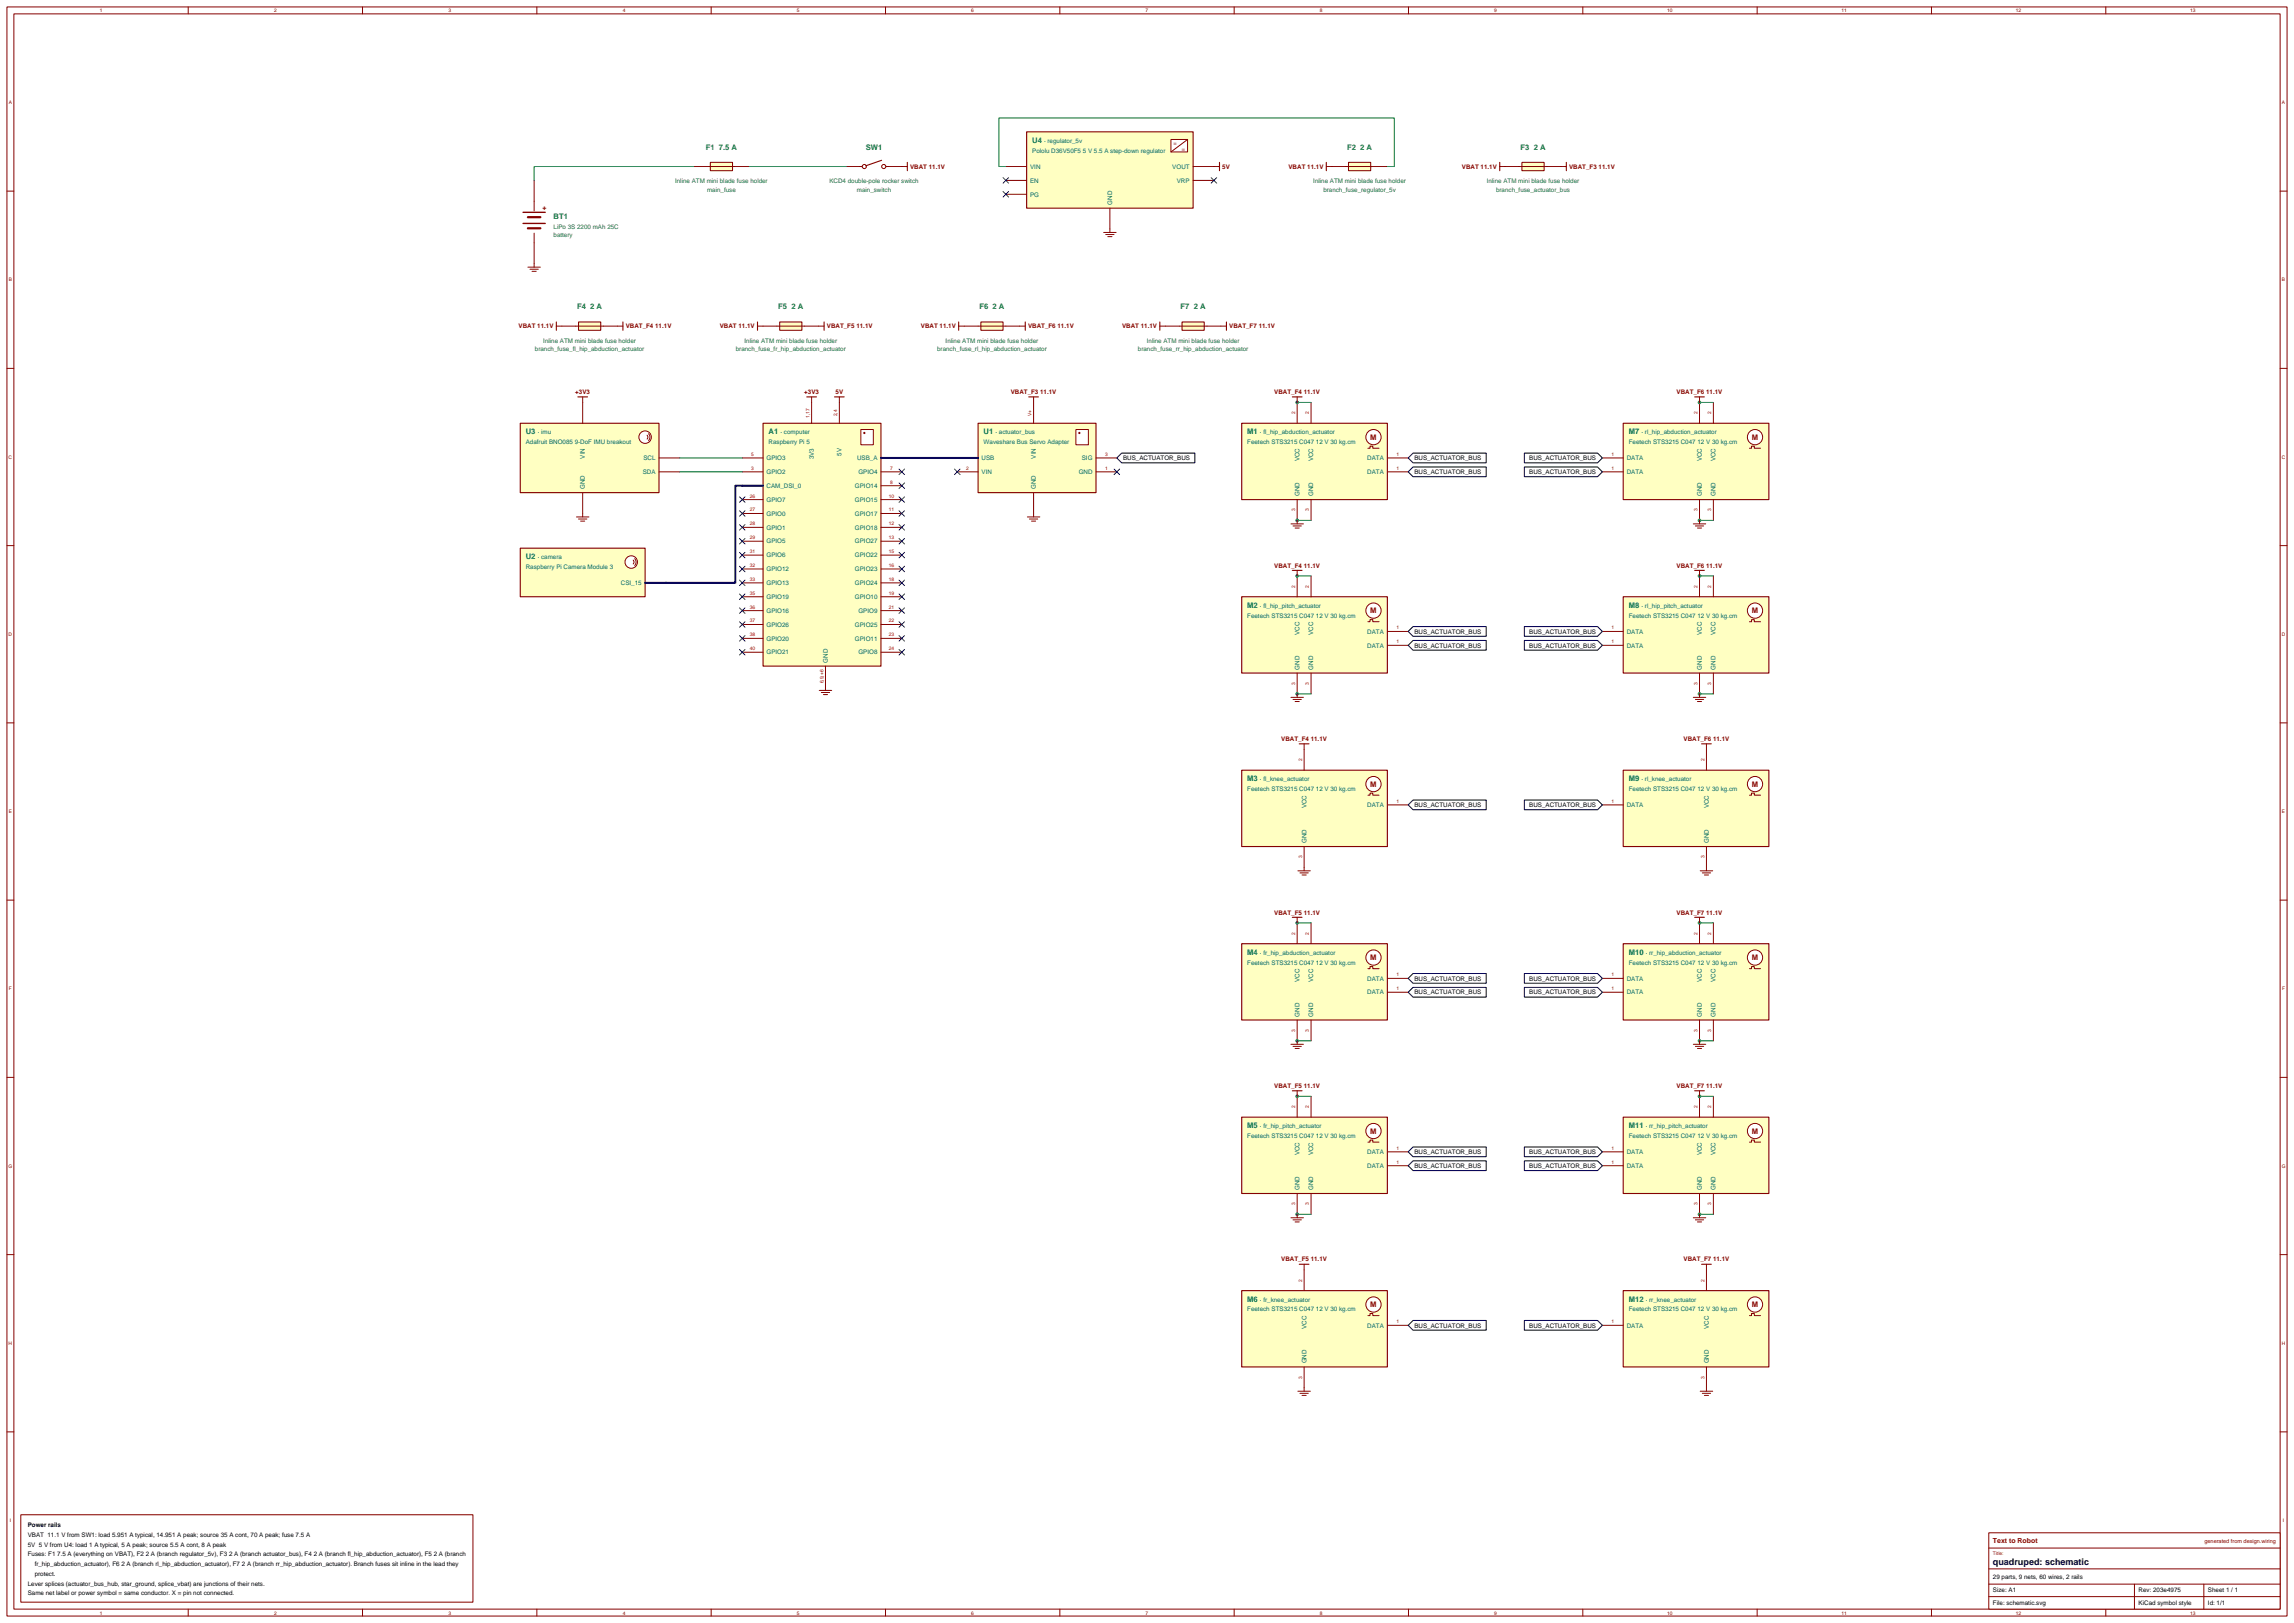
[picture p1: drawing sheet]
<svg xmlns="http://www.w3.org/2000/svg" width="1167mm" height="825mm" viewBox="0 0 1167 825" stroke-linecap="round" stroke-linejoin="round" font-family="sans-serif">
<defs><g id="words">
<text font-size="4.6" x="1014" y="796">quadruped: schematic</text>
<g font-size="3.9" fill="#006363">
<text x="359" y="76">F1 7.5 A</text>
<text x="440" y="76">SW1</text>
<text x="525" y="73">U4</text>
<text x="685" y="76">F2 2 A</text>
<text x="773" y="76">F3 2 A</text>
<text x="282" y="111">BT1</text>
<text x="294" y="157">F4 2 A</text>
<text x="396" y="157">F5 2 A</text>
<text x="498" y="157">F6 2 A</text>
<text x="600" y="157">F7 2 A</text>
<text x="267" y="221">U3</text>
<text x="391" y="221">A1</text>
<text x="500" y="221">U1</text>
<text x="634" y="221">M1</text>
<text x="828" y="221">M7</text>
<text x="267" y="284">U2</text>
<text x="634" y="309">M2</text>
<text x="828" y="309">M8</text>
<text x="634" y="397">M3</text>
<text x="828" y="397">M9</text>
<text x="634" y="485">M4</text>
<text x="828" y="485">M10</text>
<text x="634" y="574">M5</text>
<text x="828" y="574">M11</text>
<text x="634" y="662">M6</text>
<text x="828" y="662">M12</text>
</g>
<g font-size="3.9" fill="#850000">
<text x="697" y="224">M</text>
<text x="891" y="224">M</text>
<text x="697" y="312">M</text>
<text x="891" y="312">M</text>
<text x="697" y="400">M</text>
<text x="891" y="400">M</text>
<text x="697" y="488">M</text>
<text x="891" y="488">M</text>
<text x="697" y="576">M</text>
<text x="891" y="576">M</text>
<text x="697" y="665">M</text>
<text x="891" y="665">M</text>
</g>
<g font-size="3.5" fill="#850000">
<text x="276" y="107">+</text>
<text x="1014" y="785">Text to Robot</text>
</g>
<g font-size="3.2" fill="#006363">
<text x="525" y="78">Pololu D36V50F5 5 V 5.5 A step-down regulator</text>
<text x="531" y="73">· regulator_5v</text>
<text x="524" y="86">VIN</text>
<text x="596" y="86">VOUT</text>
<text x="343" y="93">Inline ATM mini blade fuse holder</text>
<text x="422" y="93">KCD4 double-pole rocker switch</text>
<text x="524" y="93">EN</text>
<text x="598" y="93">VRP</text>
<text x="668" y="93">Inline ATM mini blade fuse holder</text>
<text x="756" y="93">Inline ATM mini blade fuse holder</text>
<text x="360" y="97">main_fuse</text>
<text x="436" y="97">main_switch</text>
<text x="524" y="100">PG</text>
<text x="673" y="97">branch_fuse_regulator_5v</text>
<text x="761" y="97">branch_fuse_actuator_bus</text>
<text x="566" y="104" transform="rotate(-90 566 104)">GND</text>
<text x="282" y="116">LiPo 3S 2200 mAh 25C</text>
<text x="282" y="121">battery</text>
<text x="272" y="179">branch_fuse_fl_hip_abduction_actuator</text>
<text x="276" y="174">Inline ATM mini blade fuse holder</text>
<text x="374" y="179">branch_fuse_fr_hip_abduction_actuator</text>
<text x="379" y="174">Inline ATM mini blade fuse holder</text>
<text x="477" y="179">branch_fuse_rl_hip_abduction_actuator</text>
<text x="481" y="174">Inline ATM mini blade fuse holder</text>
<text x="579" y="179">branch_fuse_rr_hip_abduction_actuator</text>
<text x="583" y="174">Inline ATM mini blade fuse holder</text>
<text x="273" y="221">· imu</text>
<text x="397" y="221">· computer</text>
<text x="506" y="221">· actuator_bus</text>
<text x="641" y="221">· fl_hip_abduction_actuator</text>
<text x="835" y="221">· rl_hip_abduction_actuator</text>
<text x="267" y="226">Adafruit BNO085 9-DoF IMU breakout</text>
<text x="391" y="226">Raspberry Pi 5</text>
<text x="500" y="226">Waveshare Bus Servo Adapter</text>
<text x="634" y="226">Feetech STS3215 C047 12 V 30 kg.cm</text>
<text x="828" y="226">Feetech STS3215 C047 12 V 30 kg.cm</text>
<text x="297" y="233" transform="rotate(-90 297 233)">VIN</text>
<text x="327" y="234">SCL</text>
<text x="390" y="234">GPIO3</text>
<text x="414" y="234" transform="rotate(-90 414 234)">3V3</text>
<text x="428" y="232" transform="rotate(-90 428 232)">5V</text>
<text x="436" y="234">USB_A</text>
<text x="499" y="234">USB</text>
<text x="527" y="233" transform="rotate(-90 527 233)">VIN</text>
<text x="550" y="234">SIG</text>
<text x="695" y="234">DATA</text>
<text x="827" y="234">DATA</text>
<text x="661" y="235" transform="rotate(-90 661 235)">VCC</text>
<text x="668" y="235" transform="rotate(-90 668 235)">VCC</text>
<text x="865" y="235" transform="rotate(-90 865 235)">VCC</text>
<text x="872" y="235" transform="rotate(-90 872 235)">VCC</text>
<text x="327" y="241">SDA</text>
<text x="390" y="241">GPIO2</text>
<text x="437" y="241">GPIO4</text>
<text x="499" y="241">VIN</text>
<text x="549" y="241">GND</text>
<text x="695" y="241">DATA</text>
<text x="827" y="241">DATA</text>
<text x="297" y="249" transform="rotate(-90 297 249)">GND</text>
<text x="390" y="248">CAM_DSI_0</text>
<text x="435" y="248">GPIO14</text>
<text x="527" y="249" transform="rotate(-90 527 249)">GND</text>
<text x="390" y="255">GPIO7</text>
<text x="435" y="255">GPIO15</text>
<text x="661" y="252" transform="rotate(-90 661 252)">GND</text>
<text x="668" y="252" transform="rotate(-90 668 252)">GND</text>
<text x="865" y="252" transform="rotate(-90 865 252)">GND</text>
<text x="872" y="252" transform="rotate(-90 872 252)">GND</text>
<text x="390" y="262">GPIO0</text>
<text x="435" y="262">GPIO17</text>
<text x="390" y="269">GPIO1</text>
<text x="435" y="269">GPIO18</text>
<text x="390" y="276">GPIO5</text>
<text x="435" y="276">GPIO27</text>
<text x="273" y="284">· camera</text>
<text x="390" y="283">GPIO6</text>
<text x="435" y="283">GPIO22</text>
<text x="267" y="289">Raspberry Pi Camera Module 3</text>
<text x="390" y="290">GPIO12</text>
<text x="435" y="290">GPIO23</text>
<text x="316" y="297">CSI_15</text>
<text x="390" y="297">GPIO13</text>
<text x="435" y="297">GPIO24</text>
<text x="390" y="305">GPIO19</text>
<text x="435" y="305">GPIO10</text>
<text x="390" y="312">GPIO16</text>
<text x="437" y="312">GPIO9</text>
<text x="641" y="309">· fl_hip_pitch_actuator</text>
<text x="835" y="309">· rl_hip_pitch_actuator</text>
<text x="634" y="314">Feetech STS3215 C047 12 V 30 kg.cm</text>
<text x="828" y="314">Feetech STS3215 C047 12 V 30 kg.cm</text>
<text x="390" y="319">GPIO26</text>
<text x="435" y="319">GPIO25</text>
<text x="661" y="323" transform="rotate(-90 661 323)">VCC</text>
<text x="668" y="323" transform="rotate(-90 668 323)">VCC</text>
<text x="695" y="322">DATA</text>
<text x="827" y="322">DATA</text>
<text x="865" y="323" transform="rotate(-90 865 323)">VCC</text>
<text x="872" y="323" transform="rotate(-90 872 323)">VCC</text>
<text x="390" y="326">GPIO20</text>
<text x="435" y="326">GPIO11</text>
<text x="695" y="329">DATA</text>
<text x="827" y="329">DATA</text>
<text x="390" y="333">GPIO21</text>
<text x="437" y="333">GPIO8</text>
<text x="421" y="337" transform="rotate(-90 421 337)">GND</text>
<text x="661" y="340" transform="rotate(-90 661 340)">GND</text>
<text x="668" y="340" transform="rotate(-90 668 340)">GND</text>
<text x="865" y="340" transform="rotate(-90 865 340)">GND</text>
<text x="872" y="340" transform="rotate(-90 872 340)">GND</text>
<text x="641" y="397">· fl_knee_actuator</text>
<text x="835" y="397">· rl_knee_actuator</text>
<text x="634" y="402">Feetech STS3215 C047 12 V 30 kg.cm</text>
<text x="828" y="402">Feetech STS3215 C047 12 V 30 kg.cm</text>
<text x="664" y="411" transform="rotate(-90 664 411)">VCC</text>
<text x="695" y="410">DATA</text>
<text x="827" y="410">DATA</text>
<text x="869" y="411" transform="rotate(-90 869 411)">VCC</text>
<text x="664" y="429" transform="rotate(-90 664 429)">GND</text>
<text x="869" y="429" transform="rotate(-90 869 429)">GND</text>
<text x="641" y="485">· fr_hip_abduction_actuator</text>
<text x="837" y="485">· rr_hip_abduction_actuator</text>
<text x="634" y="490">Feetech STS3215 C047 12 V 30 kg.cm</text>
<text x="828" y="490">Feetech STS3215 C047 12 V 30 kg.cm</text>
<text x="661" y="499" transform="rotate(-90 661 499)">VCC</text>
<text x="668" y="499" transform="rotate(-90 668 499)">VCC</text>
<text x="695" y="499">DATA</text>
<text x="827" y="499">DATA</text>
<text x="865" y="499" transform="rotate(-90 865 499)">VCC</text>
<text x="872" y="499" transform="rotate(-90 872 499)">VCC</text>
<text x="695" y="506">DATA</text>
<text x="827" y="506">DATA</text>
<text x="661" y="517" transform="rotate(-90 661 517)">GND</text>
<text x="668" y="517" transform="rotate(-90 668 517)">GND</text>
<text x="865" y="517" transform="rotate(-90 865 517)">GND</text>
<text x="872" y="517" transform="rotate(-90 872 517)">GND</text>
<text x="641" y="574">· fr_hip_pitch_actuator</text>
<text x="837" y="574">· rr_hip_pitch_actuator</text>
<text x="634" y="579">Feetech STS3215 C047 12 V 30 kg.cm</text>
<text x="828" y="579">Feetech STS3215 C047 12 V 30 kg.cm</text>
<text x="661" y="587" transform="rotate(-90 661 587)">VCC</text>
<text x="668" y="587" transform="rotate(-90 668 587)">VCC</text>
<text x="695" y="587">DATA</text>
<text x="827" y="587">DATA</text>
<text x="865" y="587" transform="rotate(-90 865 587)">VCC</text>
<text x="872" y="587" transform="rotate(-90 872 587)">VCC</text>
<text x="695" y="594">DATA</text>
<text x="827" y="594">DATA</text>
<text x="661" y="605" transform="rotate(-90 661 605)">GND</text>
<text x="668" y="605" transform="rotate(-90 668 605)">GND</text>
<text x="865" y="605" transform="rotate(-90 865 605)">GND</text>
<text x="872" y="605" transform="rotate(-90 872 605)">GND</text>
<text x="641" y="662">· fr_knee_actuator</text>
<text x="837" y="662">· rr_knee_actuator</text>
<text x="634" y="667">Feetech STS3215 C047 12 V 30 kg.cm</text>
<text x="828" y="667">Feetech STS3215 C047 12 V 30 kg.cm</text>
<text x="664" y="676" transform="rotate(-90 664 676)">VCC</text>
<text x="695" y="675">DATA</text>
<text x="827" y="675">DATA</text>
<text x="869" y="676" transform="rotate(-90 869 676)">VCC</text>
<text x="664" y="693" transform="rotate(-90 664 693)">GND</text>
<text x="869" y="693" transform="rotate(-90 869 693)">GND</text>
</g>
<g font-size="3.2" fill="#850000">
<text x="463" y="86">VBAT 11.1V</text>
<text x="622" y="86">5V</text>
<text x="655" y="86">VBAT 11.1V</text>
<text x="743" y="86">VBAT 11.1V</text>
<text x="798" y="86">VBAT_F3 11.1V</text>
<text x="264" y="167">VBAT 11.1V</text>
<text x="318" y="167">VBAT_F4 11.1V</text>
<text x="366" y="167">VBAT 11.1V</text>
<text x="421" y="167">VBAT_F5 11.1V</text>
<text x="468" y="167">VBAT 11.1V</text>
<text x="523" y="167">VBAT_F6 11.1V</text>
<text x="571" y="167">VBAT 11.1V</text>
<text x="625" y="167">VBAT_F7 11.1V</text>
<text x="293" y="200">+3V3</text>
<text x="409" y="200">+3V3</text>
<text x="425" y="200">5V</text>
<text x="514" y="200">VBAT_F3 11.1V</text>
<text x="648" y="200">VBAT_F4 11.1V</text>
<text x="853" y="200">VBAT_F6 11.1V</text>
<text x="648" y="289">VBAT_F4 11.1V</text>
<text x="853" y="289">VBAT_F6 11.1V</text>
<text x="652" y="377">VBAT_F4 11.1V</text>
<text x="856" y="377">VBAT_F6 11.1V</text>
<text x="648" y="465">VBAT_F5 11.1V</text>
<text x="853" y="465">VBAT_F7 11.1V</text>
<text x="648" y="553">VBAT_F5 11.1V</text>
<text x="853" y="553">VBAT_F7 11.1V</text>
<text x="652" y="641">VBAT_F5 11.1V</text>
<text x="856" y="641">VBAT_F7 11.1V</text>
</g>
<g font-size="3.2">
<text x="571" y="234">BUS_ACTUATOR_BUS</text>
<text x="719" y="234">BUS_ACTUATOR_BUS</text>
<text x="778" y="234">BUS_ACTUATOR_BUS</text>
<text x="719" y="241">BUS_ACTUATOR_BUS</text>
<text x="778" y="241">BUS_ACTUATOR_BUS</text>
<text x="719" y="322">BUS_ACTUATOR_BUS</text>
<text x="778" y="322">BUS_ACTUATOR_BUS</text>
<text x="719" y="329">BUS_ACTUATOR_BUS</text>
<text x="778" y="329">BUS_ACTUATOR_BUS</text>
<text x="719" y="410">BUS_ACTUATOR_BUS</text>
<text x="778" y="410">BUS_ACTUATOR_BUS</text>
<text x="719" y="499">BUS_ACTUATOR_BUS</text>
<text x="778" y="499">BUS_ACTUATOR_BUS</text>
<text x="719" y="506">BUS_ACTUATOR_BUS</text>
<text x="778" y="506">BUS_ACTUATOR_BUS</text>
<text x="719" y="587">BUS_ACTUATOR_BUS</text>
<text x="778" y="587">BUS_ACTUATOR_BUS</text>
<text x="719" y="594">BUS_ACTUATOR_BUS</text>
<text x="778" y="594">BUS_ACTUATOR_BUS</text>
<text x="719" y="675">BUS_ACTUATOR_BUS</text>
<text x="778" y="675">BUS_ACTUATOR_BUS</text>
<text x="14" y="776">Power rails</text>
<text x="14" y="781">VBAT 11.1 V from SW1: load 5.951 A typical, 14.951 A peak; source 35 A cont, 70 A peak; fuse 7.5 A</text>
<text x="14" y="786">5V 5 V from U4: load 1 A typical, 5 A peak; source 5.5 A cont, 8 A peak</text>
<text x="14" y="791">Fuses: F1 7.5 A (everything on VBAT), F2 2 A (branch regulator_5v), F3 2 A (branch actuator_bus), F4 2 A (branch fl_hip_abduction_actuator), F5 2 A (branch</text>
<text x="18" y="796">fr_hip_abduction_actuator), F6 2 A (branch rl_hip_abduction_actuator), F7 2 A (branch rr_hip_abduction_actuator). Branch fuses sit inline in the lead they</text>
<text x="18" y="801">protect.</text>
<text x="1014" y="803">29 parts, 9 nets, 60 wires, 2 rails</text>
<text x="14" y="806">Lever splices (actuator_bus_hub, star_ground, splice_vbat) are junctions of their nets.</text>
<text x="1014" y="810">Size: A1</text>
<text x="1088" y="810">Rev: 203e4975</text>
<text x="1123" y="810">Sheet 1 / 1</text>
<text x="14" y="811">Same net label or power symbol = same conductor. X = pin not connected.</text>
<text x="1014" y="816">File: schematic.svg</text>
<text x="1088" y="816">KiCad symbol style</text>
<text x="1123" y="816">Id: 1/1</text>
</g>
<g font-size="2.8" fill="#850000">
<text x="597" y="74">=</text>
<text x="601" y="77">=</text>
<text x="1121" y="785">generated from design.wiring</text>
</g>
<g font-size="2.5" fill="#850000">
<text x="51" y="6">1</text>
<text x="139" y="6">2</text>
<text x="228" y="6">3</text>
<text x="317" y="6">4</text>
<text x="405" y="6">5</text>
<text x="494" y="6">6</text>
<text x="583" y="6">7</text>
<text x="671" y="6">8</text>
<text x="760" y="6">9</text>
<text x="848" y="6">10</text>
<text x="937" y="6">11</text>
<text x="1025" y="6">12</text>
<text x="1114" y="6">13</text>
<text x="4" y="53">A</text>
<text x="1161" y="53">A</text>
<text x="4" y="143">B</text>
<text x="1161" y="143">B</text>
<text x="4" y="233">C</text>
<text x="1160" y="233">C</text>
<text x="4" y="323">D</text>
<text x="1160" y="323">D</text>
<text x="4" y="413">E</text>
<text x="1161" y="413">E</text>
<text x="5" y="504">F</text>
<text x="1161" y="504">F</text>
<text x="4" y="594">G</text>
<text x="1160" y="594">G</text>
<text x="4" y="684">H</text>
<text x="1160" y="684">H</text>
<text x="5" y="774">I</text>
<text x="1161" y="774">I</text>
<text x="1014" y="791">Title:</text>
<text x="51" y="821">1</text>
<text x="139" y="821">2</text>
<text x="228" y="821">3</text>
<text x="317" y="821">4</text>
<text x="405" y="821">5</text>
<text x="494" y="821">6</text>
<text x="583" y="821">7</text>
<text x="671" y="821">8</text>
<text x="760" y="821">9</text>
<text x="848" y="821">10</text>
<text x="937" y="821">11</text>
<text x="1025" y="821">12</text>
<text x="1114" y="821">13</text>
</g>
<g font-size="2.5" fill="#a80000">
<text x="412" y="212" transform="rotate(-90 412 212)">1,17</text>
<text x="426" y="212" transform="rotate(-90 426 212)">2,4</text>
<text x="525" y="211" transform="rotate(-90 525 211)">V+</text>
<text x="659" y="211" transform="rotate(-90 659 211)">2</text>
<text x="666" y="211" transform="rotate(-90 666 211)">2</text>
<text x="863" y="211" transform="rotate(-90 863 211)">2</text>
<text x="870" y="211" transform="rotate(-90 870 211)">2</text>
<text x="382" y="232">5</text>
<text x="562" y="232">3</text>
<text x="710" y="232">1</text>
<text x="820" y="232">1</text>
<text x="382" y="239">3</text>
<text x="453" y="239">7</text>
<text x="491" y="239">2</text>
<text x="562" y="239">1</text>
<text x="710" y="239">1</text>
<text x="820" y="239">1</text>
<text x="453" y="246">8</text>
<text x="381" y="253">26</text>
<text x="452" y="253">10</text>
<text x="381" y="260">27</text>
<text x="452" y="260">11</text>
<text x="659" y="260" transform="rotate(-90 659 260)">3</text>
<text x="666" y="260" transform="rotate(-90 666 260)">3</text>
<text x="863" y="260" transform="rotate(-90 863 260)">3</text>
<text x="870" y="260" transform="rotate(-90 870 260)">3</text>
<text x="381" y="267">28</text>
<text x="452" y="267">12</text>
<text x="381" y="274">29</text>
<text x="452" y="274">13</text>
<text x="381" y="281">31</text>
<text x="452" y="281">15</text>
<text x="381" y="288">32</text>
<text x="452" y="288">16</text>
<text x="381" y="295">33</text>
<text x="452" y="295">18</text>
<text x="659" y="299" transform="rotate(-90 659 299)">2</text>
<text x="666" y="299" transform="rotate(-90 666 299)">2</text>
<text x="863" y="299" transform="rotate(-90 863 299)">2</text>
<text x="870" y="299" transform="rotate(-90 870 299)">2</text>
<text x="381" y="302">35</text>
<text x="452" y="302">19</text>
<text x="381" y="309">36</text>
<text x="452" y="309">21</text>
<text x="381" y="316">37</text>
<text x="452" y="316">22</text>
<text x="381" y="323">38</text>
<text x="452" y="323">23</text>
<text x="710" y="320">1</text>
<text x="820" y="320">1</text>
<text x="710" y="327">1</text>
<text x="820" y="327">1</text>
<text x="381" y="331">40</text>
<text x="452" y="331">24</text>
<text x="419" y="347" transform="rotate(-90 419 347)">6,9,+6</text>
<text x="659" y="348" transform="rotate(-90 659 348)">3</text>
<text x="666" y="348" transform="rotate(-90 666 348)">3</text>
<text x="863" y="348" transform="rotate(-90 863 348)">3</text>
<text x="870" y="348" transform="rotate(-90 870 348)">3</text>
<text x="662" y="387" transform="rotate(-90 662 387)">2</text>
<text x="867" y="387" transform="rotate(-90 867 387)">2</text>
<text x="710" y="408">1</text>
<text x="820" y="408">1</text>
<text x="662" y="436" transform="rotate(-90 662 436)">3</text>
<text x="867" y="436" transform="rotate(-90 867 436)">3</text>
<text x="659" y="475" transform="rotate(-90 659 475)">2</text>
<text x="666" y="475" transform="rotate(-90 666 475)">2</text>
<text x="863" y="475" transform="rotate(-90 863 475)">2</text>
<text x="870" y="475" transform="rotate(-90 870 475)">2</text>
<text x="710" y="496">1</text>
<text x="820" y="496">1</text>
<text x="710" y="503">1</text>
<text x="820" y="503">1</text>
<text x="659" y="525" transform="rotate(-90 659 525)">3</text>
<text x="666" y="525" transform="rotate(-90 666 525)">3</text>
<text x="863" y="525" transform="rotate(-90 863 525)">3</text>
<text x="870" y="525" transform="rotate(-90 870 525)">3</text>
<text x="659" y="563" transform="rotate(-90 659 563)">2</text>
<text x="666" y="563" transform="rotate(-90 666 563)">2</text>
<text x="863" y="563" transform="rotate(-90 863 563)">2</text>
<text x="870" y="563" transform="rotate(-90 870 563)">2</text>
<text x="710" y="585">1</text>
<text x="820" y="585">1</text>
<text x="710" y="592">1</text>
<text x="820" y="592">1</text>
<text x="659" y="613" transform="rotate(-90 659 613)">3</text>
<text x="666" y="613" transform="rotate(-90 666 613)">3</text>
<text x="863" y="613" transform="rotate(-90 863 613)">3</text>
<text x="870" y="613" transform="rotate(-90 870 613)">3</text>
<text x="662" y="652" transform="rotate(-90 662 652)">2</text>
<text x="867" y="652" transform="rotate(-90 867 652)">2</text>
<text x="710" y="673">1</text>
<text x="820" y="673">1</text>
<text x="662" y="701" transform="rotate(-90 662 701)">3</text>
<text x="867" y="701" transform="rotate(-90 867 701)">3</text>
</g>
</g></defs>
<g fill="none" stroke="#850000" stroke-width=".51">
<path d="M4 4h1159v818h-1159zM7 7h1153v811h-1153zM96 4v3M184 4v3M273 4v3M362 4v3M450 4v3M539 4v3M628 4v3M716 4v3M805 4v3M894 4v3"/>
<path d="M982 4v3M1071 4v3M4 97h3M272 92v15M1160 97h3M272 119v15M4 187h3M1160 187h3M4 277h3M1160 277h3M4 368h3M1160 368h3"/>
<path d="M4 458h3M1160 458h3M4 548h3M1160 548h3M4 638h3M1160 638h3M4 728h3M1160 728h3M96 818v4M184 818v4M273 818v4M362 818v4"/>
<path d="M450 818v4M539 818v4M628 818v4M716 818v4M805 818v4M894 818v4M982 818v4M1071 818v4"/>
</g>
<path d="M266 108h11M266 114h11" fill="none" stroke="#850000" stroke-width=".71"/>
<path d="M268 110h7M268 116h7" fill="none" stroke="#850000" stroke-width="1.1"/>
<path d="M388 215h60v124h-60z" fill="#ffffc2" stroke="#850000" stroke-width=".56"/>
<path d="M438 218h6v8h-6z" fill="#fff" stroke="#850000" stroke-width=".51"/>
<circle cx="440" cy="220" r=".6" fill="#850000"/>
<g fill="none" stroke="#850000" stroke-width=".51">
<path d="M413 205v10M427 205v10M377 240h11M377 233h11M448 240h11M448 233h11M377 247h11M377 254h11M448 247h11M448 254h11M377 261h11M377 268h11"/>
<path d="M377 275h11M448 261h11M448 268h11M448 275h11M377 282h11M377 289h11M377 296h11M448 282h11M448 289h11M448 296h11M377 303h11M377 310h11"/>
<path d="M377 317h11M448 303h11M448 310h11M448 317h11M377 325h11M377 332h11M420 339v10M448 325h11M448 332h11"/>
</g>
<path d="M448 233h11M377 247h11" fill="none" stroke="#0000c7" stroke-width="1.1"/>
<path d="M497 215h60v35h-60z" fill="#ffffc2" stroke="#850000" stroke-width=".56"/>
<path d="M547 218h7v8h-7z" fill="#fff" stroke="#850000" stroke-width=".51"/>
<circle cx="549" cy="220" r=".6" fill="#850000"/>
<path d="M526 205v10M487 240h10M487 233h10M557 240h11M557 233h11M526 250v11" fill="none" stroke="#850000" stroke-width=".51"/>
<path d="M487 233h10" fill="none" stroke="#0000c7" stroke-width="1.1"/>
<path d="M522 67h85v39h-85z" fill="#ffffc2" stroke="#850000" stroke-width=".56"/>
<path d="M595 71h9v6h-9z" fill="#fff" stroke="#850000" stroke-width=".51"/>
<path d="M604 71l-9 6M512 85h10M512 92h10M512 99h10M607 85h10M607 92h10M564 106v10" fill="none" stroke="#850000" stroke-width=".51"/>
<path d="M265 215h70v35h-70z" fill="#ffffc2" stroke="#850000" stroke-width=".56"/>
<circle cx="328" cy="222" r="3" fill="#fff" stroke="#850000" stroke-width=".51"/>
<path d="M296 205v10M329 221v1v1M330 221l1 2-1 1M335 233h11M335 240h11M296 250v11" fill="none" stroke="#850000" stroke-width=".51"/>
<path d="M265 279h63v24h-63z" fill="#ffffc2" stroke="#850000" stroke-width=".56"/>
<circle cx="321" cy="286" r="3" fill="#fff" stroke="#850000" stroke-width=".51"/>
<path d="M322 285v1v1M323 284v2v1M328 296h11" fill="none" stroke="#850000" stroke-width=".51"/>
<path d="M328 296h11" fill="none" stroke="#0000c7" stroke-width="1.1"/>
<path d="M631 215h75v39h-75z" fill="#ffffc2" stroke="#850000" stroke-width=".56"/>
<circle cx="698" cy="222" r="4" fill="#fff" stroke="#850000" stroke-width=".51"/>
<path d="M660 205v10M667 205v10M696 228h1v-1h1v1h3M706 233h10M706 240h10M660 254v11M667 254v11" fill="none" stroke="#850000" stroke-width=".51"/>
<path d="M631 303h75v39h-75z" fill="#ffffc2" stroke="#850000" stroke-width=".56"/>
<circle cx="698" cy="310" r="4" fill="#fff" stroke="#850000" stroke-width=".51"/>
<path d="M660 293v10M667 293v10M696 316h1v-1h1v1h3M706 321h10M706 328h10M660 342v11M667 342v11" fill="none" stroke="#850000" stroke-width=".51"/>
<path d="M631 392h75v38h-75z" fill="#ffffc2" stroke="#850000" stroke-width=".56"/>
<circle cx="698" cy="399" r="4" fill="#fff" stroke="#850000" stroke-width=".51"/>
<path d="M663 381v11M696 404h1v-1h1v1h3M706 409h10M663 430v11" fill="none" stroke="#850000" stroke-width=".51"/>
<path d="M631 480h75v39h-75z" fill="#ffffc2" stroke="#850000" stroke-width=".56"/>
<circle cx="698" cy="487" r="4" fill="#fff" stroke="#850000" stroke-width=".51"/>
<path d="M660 469v11M667 469v11M696 492h1v-1h1v1h3M706 497h10M660 519v10M667 519v10M706 504h10" fill="none" stroke="#850000" stroke-width=".51"/>
<path d="M631 568h75v39h-75z" fill="#ffffc2" stroke="#850000" stroke-width=".56"/>
<circle cx="698" cy="575" r="4" fill="#fff" stroke="#850000" stroke-width=".51"/>
<path d="M660 557v11M667 557v11M696 581h1v-1h1v1h3M706 586h10M706 593h10M660 607v10M667 607v10" fill="none" stroke="#850000" stroke-width=".51"/>
<path d="M631 656h75v39h-75z" fill="#ffffc2" stroke="#850000" stroke-width=".56"/>
<circle cx="698" cy="663" r="4" fill="#fff" stroke="#850000" stroke-width=".51"/>
<path d="M663 646v10M696 669h1v-1h1v1h3M706 674h10M663 695v11" fill="none" stroke="#850000" stroke-width=".51"/>
<path d="M825 215h75v39h-75z" fill="#ffffc2" stroke="#850000" stroke-width=".56"/>
<circle cx="893" cy="222" r="4" fill="#fff" stroke="#850000" stroke-width=".51"/>
<path d="M864 205v10M871 205v10M815 233h10M815 240h10M890 228h1v-1h1v1h3M864 254v11M871 254v11" fill="none" stroke="#850000" stroke-width=".51"/>
<path d="M825 303h75v39h-75z" fill="#ffffc2" stroke="#850000" stroke-width=".56"/>
<circle cx="893" cy="310" r="4" fill="#fff" stroke="#850000" stroke-width=".51"/>
<path d="M864 293v10M871 293v10M890 316h1v-1h1v1h3M815 321h10M815 328h10M864 342v11M871 342v11" fill="none" stroke="#850000" stroke-width=".51"/>
<path d="M825 392h75v38h-75z" fill="#ffffc2" stroke="#850000" stroke-width=".56"/>
<circle cx="893" cy="399" r="4" fill="#fff" stroke="#850000" stroke-width=".51"/>
<path d="M868 381v11M815 409h10M890 404h1v-1h1v1h3M868 430v11" fill="none" stroke="#850000" stroke-width=".51"/>
<path d="M825 480h75v39h-75z" fill="#ffffc2" stroke="#850000" stroke-width=".56"/>
<circle cx="893" cy="487" r="4" fill="#fff" stroke="#850000" stroke-width=".51"/>
<path d="M864 469v11M871 469v11M815 497h10M890 492h1v-1h1v1h3M815 504h10M864 519v10M871 519v10" fill="none" stroke="#850000" stroke-width=".51"/>
<path d="M825 568h75v39h-75z" fill="#ffffc2" stroke="#850000" stroke-width=".56"/>
<circle cx="893" cy="575" r="4" fill="#fff" stroke="#850000" stroke-width=".51"/>
<path d="M864 557v11M871 557v11M815 586h10M815 593h10M890 581h1v-1h1v1h3M864 607v10M871 607v10" fill="none" stroke="#850000" stroke-width=".51"/>
<path d="M825 656h75v39h-75z" fill="#ffffc2" stroke="#850000" stroke-width=".56"/>
<circle cx="893" cy="663" r="4" fill="#fff" stroke="#850000" stroke-width=".51"/>
<path d="M868 646v10M815 674h10M890 669h1v-1h1v1h3M868 695v11" fill="none" stroke="#850000" stroke-width=".51"/>
<g fill="#fff" stroke="#850000" stroke-width=".51">
<circle cx="440" cy="85" r="1.1"/>
<circle cx="449" cy="85" r="1.1"/>
</g>
<path d="M448 81l-8 3" fill="none" stroke="#850000" stroke-width=".56"/>
<path d="M430 85h9M450 85h9" fill="none" stroke="#850000" stroke-width=".51"/>
<path d="M361 83h12v4h-12z" fill="#ffffc2" stroke="#850000" stroke-width=".53"/>
<path d="M353 85h28" fill="none" stroke="#850000" stroke-width=".51"/>
<path d="M686 83h11v4h-11z" fill="#ffffc2" stroke="#850000" stroke-width=".53"/>
<path d="M677 85h29" fill="none" stroke="#850000" stroke-width=".51"/>
<path d="M774 83h11v4h-11z" fill="#ffffc2" stroke="#850000" stroke-width=".53"/>
<path d="M766 85h28" fill="none" stroke="#850000" stroke-width=".51"/>
<path d="M294 164h12v4h-12z" fill="#ffffc2" stroke="#850000" stroke-width=".53"/>
<path d="M286 166h28" fill="none" stroke="#850000" stroke-width=".51"/>
<path d="M397 164h11v4h-11z" fill="#ffffc2" stroke="#850000" stroke-width=".53"/>
<path d="M388 166h28" fill="none" stroke="#850000" stroke-width=".51"/>
<path d="M499 164h11v4h-11z" fill="#ffffc2" stroke="#850000" stroke-width=".53"/>
<path d="M490 166h29" fill="none" stroke="#850000" stroke-width=".51"/>
<path d="M601 164h11v4h-11z" fill="#ffffc2" stroke="#850000" stroke-width=".53"/>
<path d="M593 166h28" fill="none" stroke="#850000" stroke-width=".51"/>
<path d="M660 205h7" fill="none" stroke="#008500" stroke-width=".51"/>
<circle cx="660" cy="205" r=".9" fill="#008500"/>
<path d="M660 265h7" fill="none" stroke="#008500" stroke-width=".51"/>
<circle cx="660" cy="265" r=".9" fill="#008500"/>
<path d="M660 293h7" fill="none" stroke="#008500" stroke-width=".51"/>
<circle cx="660" cy="293" r=".9" fill="#008500"/>
<path d="M660 353h7" fill="none" stroke="#008500" stroke-width=".51"/>
<circle cx="660" cy="353" r=".9" fill="#008500"/>
<path d="M660 469h7" fill="none" stroke="#008500" stroke-width=".51"/>
<circle cx="660" cy="469" r=".9" fill="#008500"/>
<path d="M660 529h7" fill="none" stroke="#008500" stroke-width=".51"/>
<circle cx="660" cy="529" r=".9" fill="#008500"/>
<path d="M660 557h7" fill="none" stroke="#008500" stroke-width=".51"/>
<circle cx="660" cy="557" r=".9" fill="#008500"/>
<path d="M660 617h7" fill="none" stroke="#008500" stroke-width=".51"/>
<circle cx="660" cy="617" r=".9" fill="#008500"/>
<path d="M864 205h7" fill="none" stroke="#008500" stroke-width=".51"/>
<circle cx="864" cy="205" r=".9" fill="#008500"/>
<path d="M864 265h7" fill="none" stroke="#008500" stroke-width=".51"/>
<circle cx="864" cy="265" r=".9" fill="#008500"/>
<path d="M864 293h7" fill="none" stroke="#008500" stroke-width=".51"/>
<circle cx="864" cy="293" r=".9" fill="#008500"/>
<path d="M864 353h7" fill="none" stroke="#008500" stroke-width=".51"/>
<circle cx="864" cy="353" r=".9" fill="#008500"/>
<path d="M864 469h7" fill="none" stroke="#008500" stroke-width=".51"/>
<circle cx="864" cy="469" r=".9" fill="#008500"/>
<path d="M864 529h7" fill="none" stroke="#008500" stroke-width=".51"/>
<circle cx="864" cy="529" r=".9" fill="#008500"/>
<path d="M864 557h7" fill="none" stroke="#008500" stroke-width=".51"/>
<circle cx="864" cy="557" r=".9" fill="#008500"/>
<path d="M864 617h7" fill="none" stroke="#008500" stroke-width=".51"/>
<circle cx="864" cy="617" r=".9" fill="#008500"/>
<g fill="none" stroke="#850000" stroke-width=".51">
<path d="M268 136h7M270 137h4M271 138h2M272 134v2M413 202v3M427 202v3M526 202v3M522 263h7M524 264h4M525 265h2M526 261v2M417 351h6"/>
<path d="M418 352h4M419 353h2M420 349v2"/>
</g>
<path d="M410 202h5M424 202h5M523 202h5" fill="none" stroke="#850000" stroke-width=".56"/>
<g fill="none" stroke="#0000c7" stroke-width=".51">
<path d="M457 238l3 3M460 238l-3 3M485 238l3 3M488 238l-3 3M567 238l2 3M569 238l-2 3M376 253l3 2M376 260l3 2M379 253l-3 2M379 260l-3 2M457 246l3 2M457 253l3 2"/>
<path d="M457 260l3 2M460 246l-3 2M460 253l-3 2M460 260l-3 2M376 267l3 3M376 274l3 3M379 267l-3 3M379 274l-3 3M457 267l3 3M457 274l3 3M460 267l-3 3M460 274l-3 3"/>
<path d="M376 281l3 3M376 288l3 3M376 295l3 3M379 281l-3 3M379 288l-3 3M379 295l-3 3M457 281l3 3M457 288l3 3M457 295l3 3M460 281l-3 3M460 288l-3 3M460 295l-3 3"/>
<path d="M376 302l3 3M376 309l3 3M376 316l3 3M379 302l-3 3M379 309l-3 3M379 316l-3 3M457 302l3 3M457 309l3 3M457 316l3 3M460 302l-3 3M460 309l-3 3M460 316l-3 3"/>
<path d="M376 323l3 3M376 330l3 3M379 323l-3 3M379 330l-3 3M457 323l3 3M457 330l3 3M460 323l-3 3M460 330l-3 3"/>
</g>
<path d="M568 233l2-3h38v5h-38z" fill="#fff" stroke="#000" stroke-width=".51"/>
<path d="M510 90l3 3M510 97l3 3M513 90l-3 3M513 97l-3 3M616 90l3 3M619 90l-3 3" fill="none" stroke="#0000c7" stroke-width=".51"/>
<path d="M617 85h3M561 118h7M562 119h5M564 116v2M563 120h3M296 202v3M293 263h7M294 264h4M295 265h2M296 261v2" fill="none" stroke="#850000" stroke-width=".51"/>
<path d="M620 83v4M294 202h5" fill="none" stroke="#850000" stroke-width=".56"/>
<path d="M716 233l3-3h37v5h-37z" fill="#fff" stroke="#000" stroke-width=".51"/>
<path d="M660 202v3M657 266h6M658 267h4M659 268h2M660 265v1" fill="none" stroke="#850000" stroke-width=".51"/>
<path d="M657 202h5" fill="none" stroke="#850000" stroke-width=".56"/>
<g fill="#fff" stroke="#000" stroke-width=".51">
<path d="M716 240l3-3h37v5h-37z"/>
<path d="M716 321l3-2h37v4h-37z"/>
</g>
<path d="M660 290v3M657 355h6M658 356h4M659 357h2M660 353v2" fill="none" stroke="#850000" stroke-width=".51"/>
<path d="M657 290h5" fill="none" stroke="#850000" stroke-width=".56"/>
<g fill="#fff" stroke="#000" stroke-width=".51">
<path d="M716 328l3-2h37v5h-37z"/>
<path d="M716 409l3-2h37v5h-37z"/>
</g>
<path d="M663 378v3M660 443h6M661 444h4M662 445h2M663 441v2" fill="none" stroke="#850000" stroke-width=".51"/>
<path d="M661 378h5" fill="none" stroke="#850000" stroke-width=".56"/>
<path d="M716 497l3-2h37v5h-37z" fill="#fff" stroke="#000" stroke-width=".51"/>
<path d="M660 466v3M657 531h6M658 532h4M659 533h2M660 529v2" fill="none" stroke="#850000" stroke-width=".51"/>
<path d="M657 466h5" fill="none" stroke="#850000" stroke-width=".56"/>
<g fill="#fff" stroke="#000" stroke-width=".51">
<path d="M716 504l3-2h37v5h-37z"/>
<path d="M716 586l3-3h37v5h-37z"/>
</g>
<path d="M660 555v2M657 619h6M660 617v2M658 620h4M659 621h2" fill="none" stroke="#850000" stroke-width=".51"/>
<path d="M657 555h5" fill="none" stroke="#850000" stroke-width=".56"/>
<g fill="#fff" stroke="#000" stroke-width=".51">
<path d="M719 590h37v5h-37l-3-2z"/>
<path d="M716 674l3-3h37v5h-37z"/>
</g>
<path d="M663 643v3M660 707h6M661 708h4M662 709h2M663 706v1" fill="none" stroke="#850000" stroke-width=".51"/>
<path d="M661 643h5" fill="none" stroke="#850000" stroke-width=".56"/>
<path d="M775 230h37l3 3-3 2h-37z" fill="#fff" stroke="#000" stroke-width=".51"/>
<path d="M864 202v3M861 266h6M862 267h4M863 268h2M864 265v1" fill="none" stroke="#850000" stroke-width=".51"/>
<path d="M862 202h5" fill="none" stroke="#850000" stroke-width=".56"/>
<g fill="#fff" stroke="#000" stroke-width=".51">
<path d="M775 237h37l3 3-3 2h-37z"/>
<path d="M775 319h37l3 2-3 2h-37z"/>
</g>
<path d="M864 290v3M861 355h6M862 356h4M863 357h2M864 353v2" fill="none" stroke="#850000" stroke-width=".51"/>
<path d="M862 290h5" fill="none" stroke="#850000" stroke-width=".56"/>
<g fill="#fff" stroke="#000" stroke-width=".51">
<path d="M775 326h37l3 2-3 3h-37z"/>
<path d="M775 407h37l3 2-3 3h-37z"/>
</g>
<path d="M868 378v3M865 443h6M866 444h4M867 445h2M868 441v2" fill="none" stroke="#850000" stroke-width=".51"/>
<path d="M865 378h5" fill="none" stroke="#850000" stroke-width=".56"/>
<path d="M775 495h37l3 2-3 3h-37z" fill="#fff" stroke="#000" stroke-width=".51"/>
<path d="M864 466v3M861 531h6M862 532h4M863 533h2M864 529v2" fill="none" stroke="#850000" stroke-width=".51"/>
<path d="M862 466h5" fill="none" stroke="#850000" stroke-width=".56"/>
<g fill="#fff" stroke="#000" stroke-width=".51">
<path d="M775 502h37l3 2-3 3h-37z"/>
<path d="M775 583h37l3 3-3 2h-37z"/>
</g>
<path d="M864 555v2M861 619h6M864 617v2M862 620h4M863 621h2" fill="none" stroke="#850000" stroke-width=".51"/>
<path d="M862 555h5" fill="none" stroke="#850000" stroke-width=".56"/>
<g fill="#fff" stroke="#000" stroke-width=".51">
<path d="M775 590h37l3 3-3 2h-37z"/>
<path d="M775 671h37l3 3-3 2h-37z"/>
</g>
<g fill="none" stroke="#850000" stroke-width=".51">
<path d="M459 85h2M675 85h2M763 85h3M794 85h3M283 166h3M314 166h3M385 166h3M416 166h3M488 166h2M519 166h2M590 166h3M621 166h3"/>
<path d="M868 643v3M865 707h6M866 708h4M867 709h2M868 706v1"/>
</g>
<g fill="none" stroke="#850000" stroke-width=".56">
<path d="M461 83v4M675 83v4M763 83v4M797 83v4M283 164v4M317 164v4M385 164v4M419 164v4M488 164v4M521 164v4M590 164v4M624 164v4"/>
<path d="M865 643h5"/>
</g>
<path d="M459 233h28M377 247h-3v49h-35" fill="none" stroke="#0000c7" stroke-width="1.1"/>
<path d="M353 85h-81v7M381 85h49M512 85h-4v-25h201v25h-3M346 233h31M346 240h31" fill="none" stroke="#008500" stroke-width=".51"/>
<g fill="#fff" stroke="#850000" stroke-width=".51">
<path d="M11 770h230v45h-230z"/>
<path d="M1011 779h149v39h-149z"/>
</g>
<path d="M1011 787h149M1011 798h149M1011 805h149M1011 812h149M1085 805v13M1121 805v13" fill="none" stroke="#850000" stroke-width=".51"/>
<use href="#words"/>
</svg>
